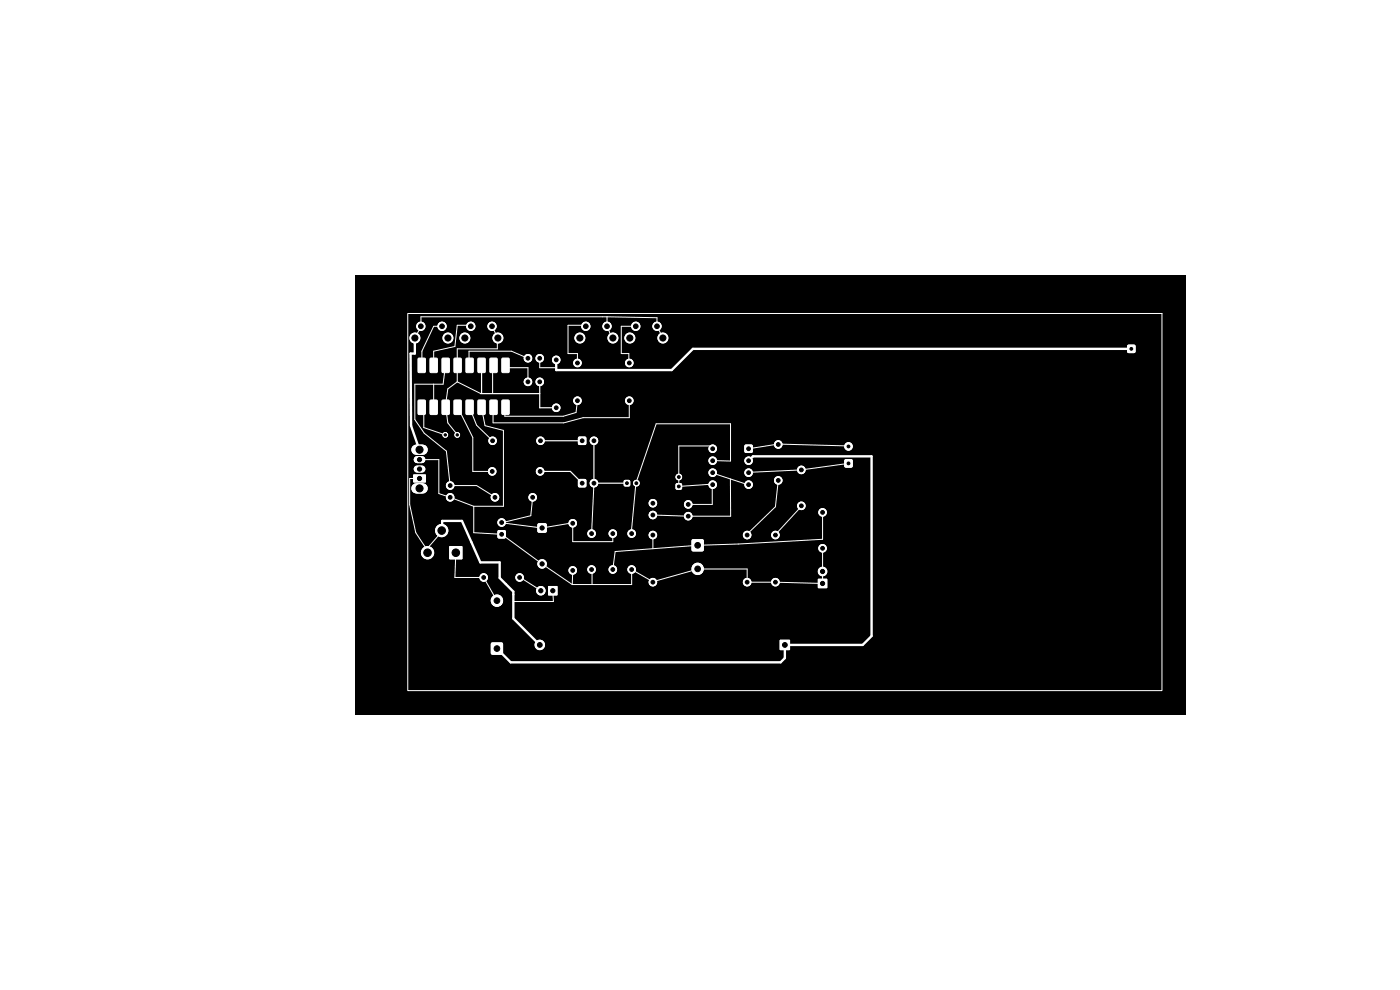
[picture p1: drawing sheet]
<svg xmlns="http://www.w3.org/2000/svg" width="297mm" height="210mm" viewBox="0 0 297 210" stroke-linecap="round" stroke-linejoin="round" font-family="sans-serif">
<path d="M75.5 58.3h176.1v93.3h-176.1z" fill="#000"/>
<g fill="none" stroke="#fff" stroke-width=".21">
<path d="M86.5 66.5h160v80h-160zM93.8 69.2h-1.8l-2.5 5.3v3M94.5 77.5l-.5 4h-6v7.5l2 2.9 4.7 3.8 .8 7.3h5.6l4 2.5M100 69h-3l-.5 4.5-4.5 1v3M104.4 69.2l1.1 2.3v2.5h-8.5v7M104.5 77.5v6M107.1 78h4.9v3M112 76l-3.5-1.5h-9v3M114.5 76v2h3.5M124.4 69h-3.9v6h2v2M128.8 67.2v2l1.2 2.9M128.8 67.2l10.6 .2v1.8l1.2 2.4"/>
<path d="M128.8 67.2h-39.5v2.2l-1.3 2.2M134.8 69.2h-3v5.8h1.6v2M89 97.5h4.1v7.2l7.4 2.7M89.9 86.5v4.2l4.6 1.6M92 81.5v5M97 81l-2 1.5-.5 3.5 .5 3.7 2 2.5M97 81l5 2.5M97.1 86.4l3.2 6.4v7.2h4.1M99.6 86.4l1.5 3.8 3.4 3.3M102.1 86.3l.8 4 3.9 1v16.1h-6.3M122.5 85l-.3 2.5-2.7 .8h-12.4v-1.9M133.5 85v3.6h-9.8l-4.1 1.1h-15v-3.3"/>
<path d="M151.2 97.7l3.8 .1v-7.9h-15.8l-4.3 12.6-1 10.7M151.4 94.6h-7.4v8.6l7.1-.5v4.3h-5.1M180 94.6l-14.9-.4-6.3 1M180 98.3l-10 1.4-11.2 .5M89 101.5h-2.1v5.5l1.3 6 2.3 3.5M90.5 116.5v.9M93.8 112.7l-3.3 3.8M96.7 117.3l-.2 5.2h6.1l2.8 4.9M100.5 107.4v5.6l5.9 .3 8.7 6.4 6.3 4.3M113 105.5l-.4 3.9-6.2 1.5 8.6 1.1 6.5-1.1v4h8.5v-1.7M126 102.5l-.5 10.7M138.5 113.5v2.9"/>
<path d="M151 100.3l7.9 2.6M155 101.6v7.9h-9l-7.5-.2M165.1 101.9l-.6 5.6-6.1 5.9M170.2 107.2l-5.7 6.2M174.5 116.3v7.5l-16-.3v-2.8h-10.4l-9.6 2.7-4.5-2.6v3.2h-12.6M174.5 108.6v5.8l-17.8 1-8.7 .3-17.5 1.3-.5 3.8M110.2 122.4l4.6 2.9M117.3 125.3l.1 2.3h-8.5M121.5 121l-.1 3M125.6 120.8v3.2"/>
</g>
<g fill="#fff" stroke="#fff" stroke-width=".21">
<path d="M114.2 111.2h1.6v1.6h-1.6z"/>
<path d="M122.8 101.8h1.4v1.4h-1.4z"/>
<path d="M146.9 114.5h2.2v2.3h-2.2z"/>
<path d="M116.4 124.4h1.8v1.8h-1.8z"/>
<path d="M158.1 94.5h1.4v1.4h-1.4z"/>
<path d="M179.3 97.6h1.4v1.4h-1.4z"/>
<path d="M143.5 102.7h1v1h-1z"/>
<path d="M95.4 116h2.6v2.6h-2.6z"/>
<path d="M122.8 92.8h1.4v1.4h-1.4z"/>
<path d="M239.3 73.3h1.4v1.4h-1.4z"/>
<path d="M104.3 136.5h2.2v2.2h-2.2z"/>
<path d="M173.6 122.9h1.8v1.8h-1.8z"/>
<path d="M132.5 102h1v1h-1z"/>
<path d="M105.7 112.6h1.4v1.5h-1.4z"/>
<path d="M165.5 135.8h2v2h-2z"/>
<path d="M87.8 100.8h2.5v1.5h-2.5z"/>
<path d="M106.5 84.9l1.3-.1 .2 .2v2.7l-.1 .2h-1.2l-.2-.1z"/>
<path d="M104 84.9l1.3-.1 .2 .2v2.7l-.2 .2h-1.1l-.3-.1z"/>
<path d="M101.4 84.9l1.3-.1 .2 .2 .1 2.7-.2 .2h-1.2l-.2-.1z"/>
<path d="M98.9 84.9l1.3-.1 .2 .2v2.7l-.1 .2h-1.2l-.3-.1z"/>
<path d="M96.4 84.9l1.2-.1 .3 .2v2.7l-.2 .2h-1.2l-.2-.1z"/>
<path d="M93.8 84.9l1.3-.1 .2 .2v2.7l-.1 .2h-1.2l-.2-.1z"/>
<path d="M91.3 84.9l1.3-.1 .2 .2v2.7l-.2 .2h-1.1l-.3-.1z"/>
<path d="M88.7 84.9l1.3-.1 .2 .2 .1 2.7-.2 .2h-1.2l-.2-.1z"/>
<path d="M88.7 76h1.3l.2 .1 .1 2.7-.2 .2-1.2 .1-.2-.2z"/>
<path d="M91.3 76h1.3l.2 .1v2.7l-.2 .2-1.1 .1-.3-.2z"/>
<path d="M93.8 76h1.3l.2 .1v2.7l-.1 .2-1.2 .1-.2-.2z"/>
<path d="M96.4 76h1.2l.3 .1v2.7l-.2 .2-1.2 .1-.2-.2z"/>
<path d="M98.9 76h1.3l.2 .1v2.7l-.1 .2-1.2 .1-.3-.2z"/>
<path d="M101.4 76h1.3l.2 .1 .1 2.7-.2 .2-1.2 .1-.2-.2z"/>
<path d="M104 76h1.3l.2 .1v2.7l-.2 .2-1.1 .1-.3-.2z"/>
<path d="M106.5 76h1.3l.2 .1v2.7l-.1 .2-1.2 .1-.2-.2z"/>
<circle cx="115" cy="119.6" r=".9"/>
<circle cx="112" cy="81" r=".8"/>
<circle cx="114.5" cy="81" r=".8"/>
<circle cx="126" cy="102.5" r=".8"/>
<circle cx="148" cy="120.7" r="1.2"/>
<circle cx="146" cy="109.5" r=".8"/>
<circle cx="146" cy="107" r=".8"/>
<circle cx="134" cy="120.8" r=".8"/>
<circle cx="134" cy="113.2" r=".8"/>
<circle cx="114.7" cy="125.3" r=".9"/>
<circle cx="102.6" cy="122.5" r=".8"/>
<circle cx="110.2" cy="122.5" r=".8"/>
<circle cx="158.8" cy="97.7" r=".8"/>
<circle cx="158.8" cy="100.3" r=".8"/>
<circle cx="158.8" cy="102.8" r=".8"/>
<circle cx="151.2" cy="102.8" r=".8"/>
<circle cx="151.2" cy="100.3" r=".8"/>
<circle cx="151.2" cy="97.7" r=".8"/>
<circle cx="151.2" cy="95.2" r=".8"/>
<circle cx="164.5" cy="123.5" r=".8"/>
<circle cx="164.5" cy="113.5" r=".8"/>
<circle cx="138.5" cy="109.2" r=".8"/>
<circle cx="138.5" cy="106.7" r=".8"/>
<circle cx="180" cy="94.7" r=".8"/>
<circle cx="104.4" cy="100" r=".8"/>
<circle cx="114.6" cy="100" r=".8"/>
<circle cx="158.5" cy="123.5" r=".8"/>
<circle cx="158.5" cy="113.5" r=".8"/>
<circle cx="144" cy="101.2" r=".6"/>
<circle cx="95" cy="71.7" r="1.05"/>
<circle cx="88" cy="71.7" r="1.05"/>
<circle cx="93.8" cy="69.2" r=".87"/>
<circle cx="89.3" cy="69.2" r=".87"/>
<circle cx="140.6" cy="71.7" r="1.05"/>
<circle cx="133.6" cy="71.7" r="1.05"/>
<circle cx="139.4" cy="69.2" r=".87"/>
<circle cx="134.9" cy="69.2" r=".87"/>
<circle cx="90.7" cy="117.2" r="1.3"/>
<circle cx="93.7" cy="112.5" r="1.3"/>
<circle cx="125.5" cy="113.2" r=".8"/>
<circle cx="125.5" cy="120.8" r=".8"/>
<circle cx="104.5" cy="93.5" r=".8"/>
<circle cx="114.7" cy="93.5" r=".8"/>
<circle cx="121.5" cy="121" r=".8"/>
<circle cx="121.5" cy="111" r=".8"/>
<circle cx="174.5" cy="116.3" r=".8"/>
<circle cx="174.5" cy="108.7" r=".8"/>
<circle cx="126" cy="93.5" r=".8"/>
<circle cx="138.5" cy="113.5" r=".8"/>
<circle cx="138.5" cy="123.5" r=".8"/>
<circle cx="130" cy="71.7" r="1.05"/>
<circle cx="123" cy="71.7" r="1.05"/>
<circle cx="128.8" cy="69.2" r=".87"/>
<circle cx="124.3" cy="69.2" r=".87"/>
<circle cx="118" cy="86.5" r=".8"/>
<circle cx="118" cy="76.3" r=".8"/>
<circle cx="105.4" cy="127.4" r="1.2"/>
<circle cx="114.5" cy="76" r=".8"/>
<circle cx="112" cy="76" r=".8"/>
<circle cx="174.5" cy="121.2" r=".9"/>
<circle cx="135" cy="102.5" r=".6"/>
<circle cx="94.5" cy="92.3" r=".5"/>
<circle cx="97" cy="92.3" r=".5"/>
<circle cx="106.4" cy="110.8" r=".8"/>
<circle cx="95.5" cy="105.5" r=".8"/>
<circle cx="95.5" cy="103" r=".8"/>
<circle cx="114.5" cy="136.8" r="1"/>
<circle cx="105.6" cy="71.7" r="1.05"/>
<circle cx="98.6" cy="71.7" r="1.05"/>
<circle cx="104.4" cy="69.2" r=".87"/>
<circle cx="99.9" cy="69.2" r=".87"/>
<circle cx="130" cy="113.2" r=".8"/>
<circle cx="130" cy="120.8" r=".8"/>
<circle cx="165.1" cy="101.9" r=".8"/>
<circle cx="165.1" cy="94.3" r=".8"/>
<circle cx="170" cy="99.7" r=".8"/>
<circle cx="170" cy="107.3" r=".8"/>
<circle cx="105" cy="105.5" r=".8"/>
<circle cx="133.5" cy="85" r=".8"/>
<circle cx="122.5" cy="77" r=".8"/>
<circle cx="133.5" cy="77" r=".8"/>
<circle cx="122.5" cy="85" r=".8"/>
<circle cx="113" cy="105.5" r=".8"/>
</g>
<path d="M88.4 95.4h1.3M88.4 103.6h1.3" fill="none" stroke="#fff" stroke-width="2.2"/>
<path d="M88.5 99.5h1M88.5 97.5h1" fill="none" stroke="#fff" stroke-width="1.5"/>
<path d="M88 71.6v3.4h-.9l.1 15.3 1.8 5.2M240 74h-93l-4.5 4.5h-24.5v-2.2M158.8 97.7l.9-.9h25.2v38.1l-1.9 1.9h-16.5M93.8 112.7v-2.2h4.2l3.9 8.8h4.1v3.3l2.9 2.9v5.7l5.6 5.6M166.5 136.8v2.8l-.9 .9h-57.3l-2.9-2.9M166.5 136.8l.2 .2" fill="none" stroke="#fff" stroke-width=".5"/>
<path d="M102.2 77.5v5.8l-.2 .2h12.5M114.5 81v5.5h3.5M114.7 93.5h8.8M126 93.5v9h7M114.6 100h6.4l2.5 2.5" fill="none" stroke="#fff" stroke-width=".25"/>
<g fill="#000" stroke="#000" stroke-width=".21">
<circle cx="88" cy="71.7" r=".65"/>
<circle cx="89.3" cy="69.2" r=".49"/>
<circle cx="93.8" cy="69.2" r=".49"/>
<circle cx="95" cy="71.7" r=".65"/>
<circle cx="98.6" cy="71.7" r=".65"/>
<circle cx="99.9" cy="69.2" r=".49"/>
<circle cx="104.4" cy="69.2" r=".49"/>
<circle cx="105.6" cy="71.7" r=".65"/>
<circle cx="112" cy="76" r=".4"/>
<circle cx="114.5" cy="76" r=".4"/>
<circle cx="118" cy="76.3" r=".4"/>
<circle cx="122.5" cy="77" r=".4"/>
<circle cx="123" cy="71.7" r=".65"/>
<circle cx="124.3" cy="69.2" r=".5"/>
<circle cx="128.8" cy="69.2" r=".49"/>
<circle cx="130" cy="71.7" r=".65"/>
<circle cx="133.5" cy="77" r=".4"/>
<circle cx="133.6" cy="71.7" r=".65"/>
<circle cx="134.9" cy="69.2" r=".49"/>
<circle cx="139.4" cy="69.2" r=".49"/>
<circle cx="140.6" cy="71.7" r=".65"/>
<circle cx="240" cy="74" r=".3"/>
<circle cx="89" cy="95.4" r=".75"/>
<circle cx="89" cy="99.5" r=".45"/>
<circle cx="89" cy="97.5" r=".45"/>
<circle cx="94.5" cy="92.3" r=".25"/>
<circle cx="97" cy="92.3" r=".25"/>
<circle cx="104.5" cy="93.5" r=".4"/>
<circle cx="112" cy="81" r=".4"/>
<circle cx="114.5" cy="81" r=".4"/>
<circle cx="114.7" cy="93.5" r=".4"/>
<circle cx="118" cy="86.5" r=".4"/>
<circle cx="122.5" cy="85" r=".4"/>
<circle cx="123.5" cy="93.5" r=".4"/>
<circle cx="126" cy="93.5" r=".4"/>
<circle cx="133.5" cy="85" r=".4"/>
<circle cx="151.2" cy="97.7" r=".4"/>
<circle cx="151.2" cy="95.2" r=".4"/>
<circle cx="158.8" cy="95.2" r=".4"/>
<circle cx="158.8" cy="97.7" r=".4"/>
<circle cx="165.1" cy="94.3" r=".4"/>
<circle cx="170" cy="99.7" r=".4"/>
<circle cx="180" cy="94.7" r=".3"/>
<circle cx="180" cy="98.3" r=".3"/>
<circle cx="193" cy="86.5" r="1.1"/>
<circle cx="238.5" cy="86.5" r="1.1"/>
<circle cx="89" cy="101.5" r=".45"/>
<circle cx="89" cy="103.6" r=".75"/>
<circle cx="90.7" cy="117.2" r=".8"/>
<circle cx="93.7" cy="112.5" r=".8"/>
<circle cx="95.5" cy="105.5" r=".4"/>
<circle cx="95.5" cy="103" r=".4"/>
<circle cx="96.7" cy="117.2" r=".8"/>
<circle cx="104.4" cy="100" r=".4"/>
<circle cx="105" cy="105.5" r=".4"/>
<circle cx="106.4" cy="110.8" r=".4"/>
<circle cx="106.4" cy="113.3" r=".4"/>
<circle cx="113" cy="105.5" r=".4"/>
<circle cx="114.6" cy="100" r=".4"/>
<circle cx="115" cy="119.6" r=".45"/>
<circle cx="115" cy="112" r=".45"/>
<circle cx="121.5" cy="111" r=".4"/>
<circle cx="123.5" cy="102.5" r=".4"/>
<circle cx="125.5" cy="113.2" r=".4"/>
<circle cx="126" cy="102.5" r=".4"/>
<circle cx="130" cy="113.2" r=".4"/>
<circle cx="133" cy="102.5" r=".3"/>
<circle cx="134" cy="113.2" r=".4"/>
<circle cx="135" cy="102.5" r=".3"/>
<circle cx="138.5" cy="113.5" r=".4"/>
<circle cx="138.5" cy="106.8" r=".4"/>
<circle cx="138.5" cy="109.2" r=".4"/>
<circle cx="144" cy="101.2" r=".3"/>
<circle cx="144" cy="103.2" r=".3"/>
<circle cx="146" cy="109.5" r=".4"/>
<circle cx="146" cy="107" r=".4"/>
<circle cx="148" cy="115.7" r=".6"/>
<circle cx="151.2" cy="102.8" r=".4"/>
<circle cx="151.2" cy="100.3" r=".4"/>
<circle cx="158.5" cy="113.5" r=".4"/>
<circle cx="158.8" cy="100.3" r=".4"/>
<circle cx="158.8" cy="102.8" r=".4"/>
<circle cx="164.5" cy="113.5" r=".4"/>
<circle cx="165.1" cy="101.9" r=".4"/>
<circle cx="170" cy="107.3" r=".4"/>
<circle cx="174.5" cy="116.3" r=".4"/>
<circle cx="174.5" cy="108.7" r=".4"/>
<circle cx="102.6" cy="122.5" r=".4"/>
<circle cx="105.4" cy="127.4" r=".6"/>
<circle cx="105.4" cy="137.6" r=".6"/>
<circle cx="110.2" cy="122.5" r=".4"/>
<circle cx="114.5" cy="136.8" r=".51"/>
<circle cx="114.7" cy="125.3" r=".45"/>
<circle cx="117.3" cy="125.3" r=".45"/>
<circle cx="121.5" cy="121" r=".4"/>
<circle cx="125.5" cy="120.8" r=".4"/>
<circle cx="130" cy="120.8" r=".4"/>
<circle cx="134" cy="120.8" r=".4"/>
<circle cx="138.5" cy="123.5" r=".4"/>
<circle cx="148" cy="120.7" r=".6"/>
<circle cx="158.5" cy="123.5" r=".4"/>
<circle cx="163.8" cy="130.8" r="1.32"/>
<circle cx="164.5" cy="123.5" r=".4"/>
<circle cx="166.5" cy="136.8" r=".51"/>
<circle cx="174.5" cy="123.8" r=".45"/>
<circle cx="174.5" cy="121.2" r=".45"/>
<circle cx="193" cy="132" r="1.1"/>
<circle cx="238.5" cy="131.5" r="1.1"/>
<circle cx="117.3" cy="142.8" r="1.32"/>
</g>
</svg>
